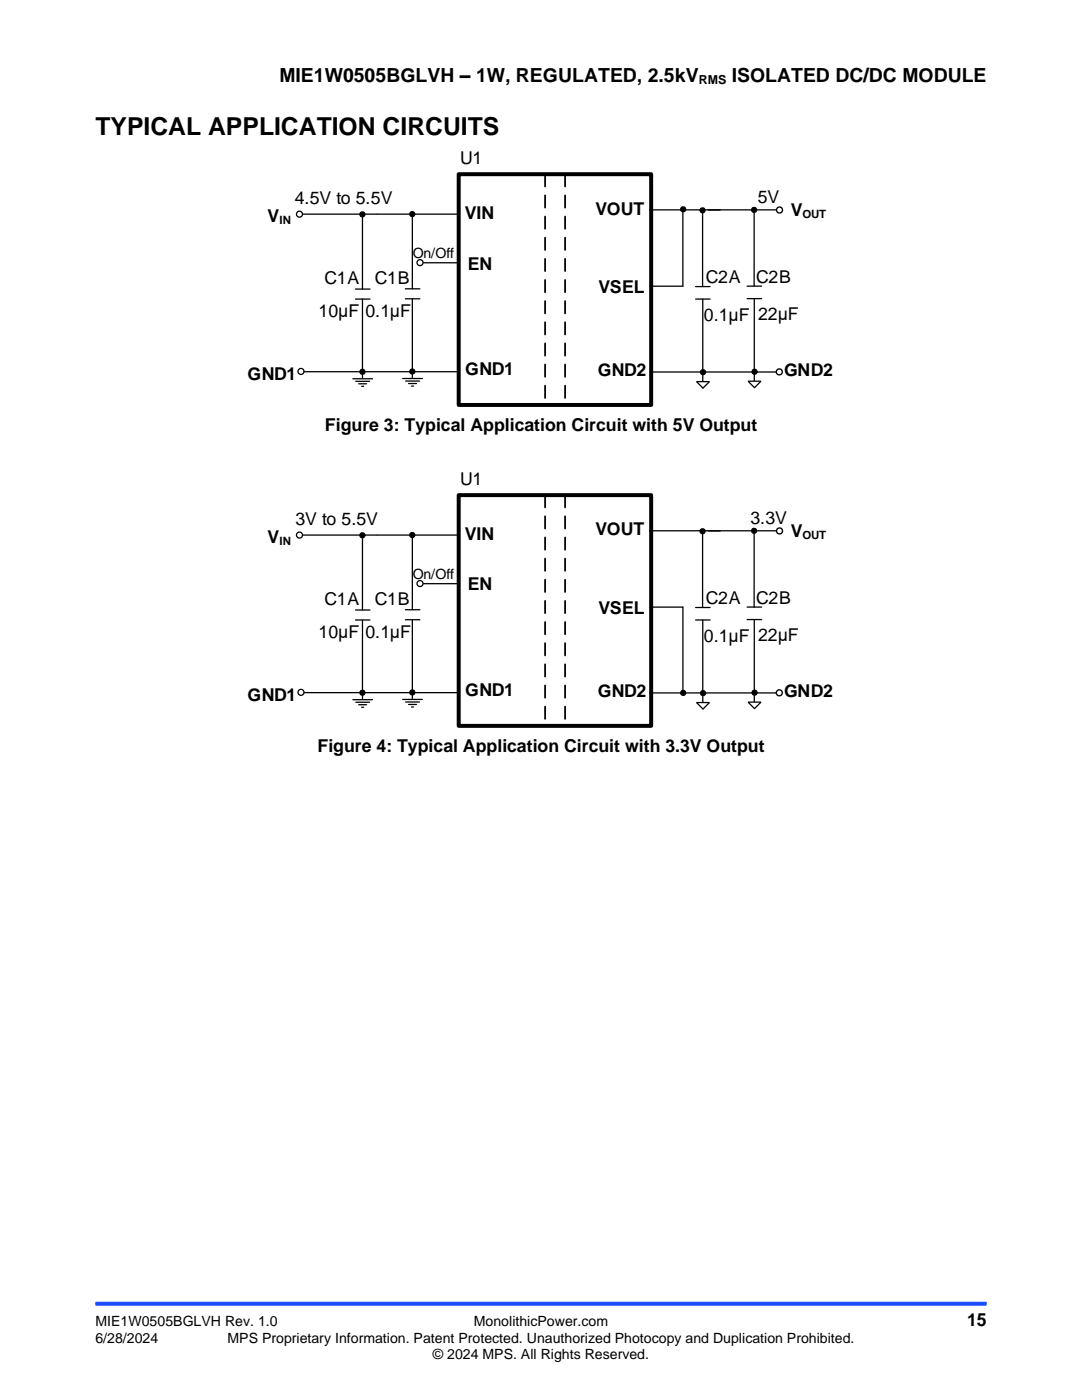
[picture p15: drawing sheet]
<svg xmlns="http://www.w3.org/2000/svg" width="216mm" height="279mm" viewBox="0 0 216 279" stroke-linecap="round" stroke-linejoin="round" font-family="sans-serif">
<defs><g id="words">
<text font-size="4.9" x="19" y="27">TYPICAL APPLICATION CIRCUITS</text>
<g font-size="3.9">
<text x="55.7" y="16.3">MIE1W0505BGLVH – 1W, REGULATED, 2.5kV</text>
<text x="146" y="16.3">ISOLATED DC/DC MODULE</text>
</g>
<g font-size="3.5">
<text x="91.8" y="32.7">U1</text>
<text x="58.8" y="40.7">4.5V to 5.5V</text>
<text x="151.2" y="40.6">5V</text>
<text x="53.4" y="44.3">V</text>
<text x="92.8" y="43.8">VIN</text>
<text x="118.8" y="42.8">VOUT</text>
<text x="157.8" y="43">V</text>
<text x="93.4" y="53.8">EN</text>
<text x="64.7" y="56.8">C1A</text>
<text x="74.8" y="56.7">C1B</text>
<text x="119.4" y="58.5">VSEL</text>
<text x="140.8" y="56.5">C2A</text>
<text x="150.9" y="56.5">C2B</text>
<text x="63.6" y="63.4">10μF</text>
<text x="72.9" y="63.3">0.1μF</text>
<text x="140.5" y="64">0.1μF</text>
<text x="151.3" y="63.9">22μF</text>
<text x="49.4" y="75.9">GND1</text>
<text x="92.8" y="74.8">GND1</text>
<text x="119.3" y="75.1">GND2</text>
<text x="156.5" y="75">GND2</text>
<text x="64.8" y="86">Figure 3: Typical Application Circuit with 5V Output</text>
<text x="91.8" y="96.7">U1</text>
<text x="59" y="104.7">3V to 5.5V</text>
<text x="92.8" y="107.8">VIN</text>
<text x="118.8" y="106.9">VOUT</text>
<text x="149.8" y="104.6">3.3V</text>
<text x="157.8" y="107.1">V</text>
<text x="53.4" y="108.3">V</text>
<text x="93.4" y="117.8">EN</text>
<text x="64.7" y="120.8">C1A</text>
<text x="74.8" y="120.8">C1B</text>
<text x="119.4" y="122.5">VSEL</text>
<text x="140.8" y="120.6">C2A</text>
<text x="150.9" y="120.5">C2B</text>
<text x="63.6" y="127.4">10μF</text>
<text x="72.9" y="127.3">0.1μF</text>
<text x="140.5" y="128.1">0.1μF</text>
<text x="151.3" y="127.9">22μF</text>
<text x="49.4" y="139.9">GND1</text>
<text x="92.8" y="138.8">GND1</text>
<text x="119.3" y="139.1">GND2</text>
<text x="156.5" y="139.1">GND2</text>
<text x="63.4" y="150.1">Figure 4: Typical Application Circuit with 3.3V Output</text>
<text x="193" y="264.6">15</text>
</g>
<g font-size="2.8">
<text x="82.4" y="51.4">On/Off</text>
<text x="82.4" y="115.5">On/Off</text>
<text x="19" y="264.6">MIE1W0505BGLVH Rev. 1.0</text>
<text x="19" y="267.9">6/28/2024</text>
<text x="45.4" y="267.9">MPS Proprietary Information. Patent Protected. Unauthorized Photocopy and Duplication Prohibited.</text>
<text x="94.6" y="264.6">MonolithicPower.com</text>
<text x="86.4" y="271.2">© 2024 MPS. All Rights Reserved.</text>
</g>
<text font-size="2.5" x="139.4" y="16.7">RMS</text>
<g font-size="2.3">
<text x="55.7" y="44.8">IN</text>
<text x="160.1" y="43.5">OUT</text>
<text x="160.1" y="107.6">OUT</text>
<text x="55.7" y="108.8">IN</text>
</g>
</g></defs>
<path d="M19 260.2h177.8" fill="none" stroke="#1c4eff" stroke-width=".79" stroke-linecap="butt"/>
<path d="M91.5 34.8h38.4v46h-38.4z" fill="none" stroke="#000" stroke-width=".79"/>
<path d="M75.3 42.7h16M70.4 75.6h3.9M71 76.1h2.7M71.6 76.6h1.6M72.2 77.1h.4" fill="none" stroke="#000" stroke-width=".26"/>
<circle cx="59.8" cy="42.7" r=".6" fill="#fff"/>
<g fill="none" stroke="#000" stroke-width=".26">
<path d="M60.4 42.7h14.8M129.7 41.9h25.1"/>
<circle cx="59.8" cy="42.7" r=".6"/>
</g>
<circle cx="155.5" cy="41.9" r=".6" fill="#fff"/>
<g fill="none" stroke="#000" stroke-width=".27">
<path d="M141.3 41.9h2.4"/>
<circle cx="155.5" cy="41.9" r=".6"/>
<circle cx="155.5" cy="74.2" r=".6"/>
</g>
<g fill="none" stroke="#000" stroke-width=".26">
<path d="M70.9 57.7h2.9M70.9 59.7h2.9M72.3 42.9v14.8M72.3 59.7v15.7M80.9 57.6h2.9M80.9 59.6h2.9M82.3 42.8v14.8M82.3 59.6v15.8M84.5 52.4h7M129.8 57.1h6.5M136.3 42v15.1M138.8 57.2h2.9"/>
<path d="M138.8 59.7h2.9M140.2 42.1v15.1M140.2 59.7v16.4M149.1 57.1h2.9M149.1 59.6h2.9M150.5 42v15.1M150.5 59.6v16.4M60.7 74.2h30.8M80.4 75.5h3.9M81 76.1h2.7M81.5 76.5h1.6M82.1 77.1h.4"/>
<path d="M129.7 74.2h25.2M139 76.2h2.5M139.1 76.2l1.2 1.2M141.5 76.2l-1.2 1.3M149.3 76.1h2.4M151.8 76.1l-1.3 1.2-1.2-1.1M75.3 106.8h16M70.4 139.6h3.9M71 140.1h2.7M71.6 140.6h1.6M72.2 141.2h.4"/>
<circle cx="72.3" cy="42.8" r=".51"/>
<circle cx="82.3" cy="42.7" r=".51"/>
<circle cx="83.8" cy="52.4" r=".6"/>
<circle cx="136.3" cy="41.8" r=".51"/>
<circle cx="140.2" cy="42" r=".51"/>
<circle cx="150.5" cy="41.9" r=".51"/>
<circle cx="60.1" cy="74.1" r=".6"/>
<circle cx="72.3" cy="74.2" r=".51"/>
<circle cx="82.3" cy="74.1" r=".51"/>
<circle cx="140.3" cy="74.3" r=".51"/>
<circle cx="150.6" cy="74.2" r=".51"/>
</g>
<path d="M108.8 34.8v45.8M112.8 34.8v45.8" fill="none" stroke="#000" stroke-width=".35" stroke-dasharray="2.5 1.8"/>
<g fill="#000">
<circle cx="72.3" cy="42.8" r=".51"/>
<circle cx="82.3" cy="42.7" r=".51"/>
<circle cx="136.3" cy="41.8" r=".51"/>
<circle cx="140.2" cy="42" r=".51"/>
<circle cx="150.5" cy="41.9" r=".51"/>
<circle cx="72.3" cy="74.2" r=".51"/>
<circle cx="82.3" cy="74.2" r=".51"/>
<circle cx="140.3" cy="74.3" r=".51"/>
<circle cx="150.5" cy="74.2" r=".51"/>
</g>
<path d="M91.5 98.8h38.4v46.1h-38.4z" fill="none" stroke="#000" stroke-width=".79"/>
<circle cx="59.8" cy="106.8" r=".6" fill="#fff"/>
<g fill="none" stroke="#000" stroke-width=".26">
<path d="M60.4 106.8h14.8M129.7 105.9h25.1"/>
<circle cx="59.8" cy="106.8" r=".6"/>
</g>
<circle cx="155.5" cy="106" r=".6" fill="#fff"/>
<g fill="none" stroke="#000" stroke-width=".27">
<path d="M141.3 106h2.4"/>
<circle cx="155.5" cy="106" r=".6"/>
<circle cx="155.5" cy="138.3" r=".6"/>
</g>
<g fill="none" stroke="#000" stroke-width=".26">
<path d="M72.3 106.9v14.8M82.3 106.9v14.8M84.5 116.5h7M140.2 106.2v15M150.5 106.1v15.1M60.7 138.2h30.8M70.9 121.7h2.9M70.9 123.7h2.9M72.3 123.7v15.8M80.4 139.6h3.9M80.9 121.7h2.9M80.9 123.7h2.9"/>
<path d="M82.3 123.7v15.7M129.7 138.3h25.2M129.8 121.2h6.5v17M138.8 121.2h2.9M138.8 123.7h2.9M140.2 123.7v16.4M149.1 121.2h2.9M149.1 123.6h2.9M150.5 123.6v16.4M81 140.1h2.7M81.5 140.6h1.6M82.1 141.1h.4"/>
<path d="M139 140.2h2.5M139.1 140.3l1.2 1.2M141.5 140.3l-1.2 1.2M149.3 140.1h2.4M149.3 140.2l1.2 1.2M151.8 140.2l-1.2 1.2"/>
<circle cx="72.3" cy="106.8" r=".51"/>
<circle cx="82.3" cy="106.8" r=".51"/>
<circle cx="83.8" cy="116.5" r=".6"/>
<circle cx="140.2" cy="106" r=".51"/>
<circle cx="150.5" cy="105.9" r=".51"/>
<circle cx="60.1" cy="138.2" r=".6"/>
<circle cx="72.3" cy="138.2" r=".51"/>
<circle cx="82.3" cy="138.2" r=".51"/>
<circle cx="136.3" cy="138.3" r=".51"/>
<circle cx="140.3" cy="138.3" r=".51"/>
<circle cx="150.6" cy="138.2" r=".51"/>
</g>
<path d="M108.8 98.8v45.9M112.8 98.8v45.9" fill="none" stroke="#000" stroke-width=".35" stroke-dasharray="2.5 1.8"/>
<g fill="#000">
<circle cx="72.3" cy="106.8" r=".51"/>
<circle cx="82.3" cy="106.8" r=".51"/>
<circle cx="140.2" cy="106" r=".51"/>
<circle cx="150.5" cy="105.9" r=".51"/>
<circle cx="72.3" cy="138.3" r=".51"/>
<circle cx="82.3" cy="138.2" r=".51"/>
<circle cx="136.3" cy="138.3" r=".51"/>
<circle cx="140.3" cy="138.3" r=".51"/>
<circle cx="150.5" cy="138.2" r=".51"/>
</g>
<use href="#words"/>
</svg>
